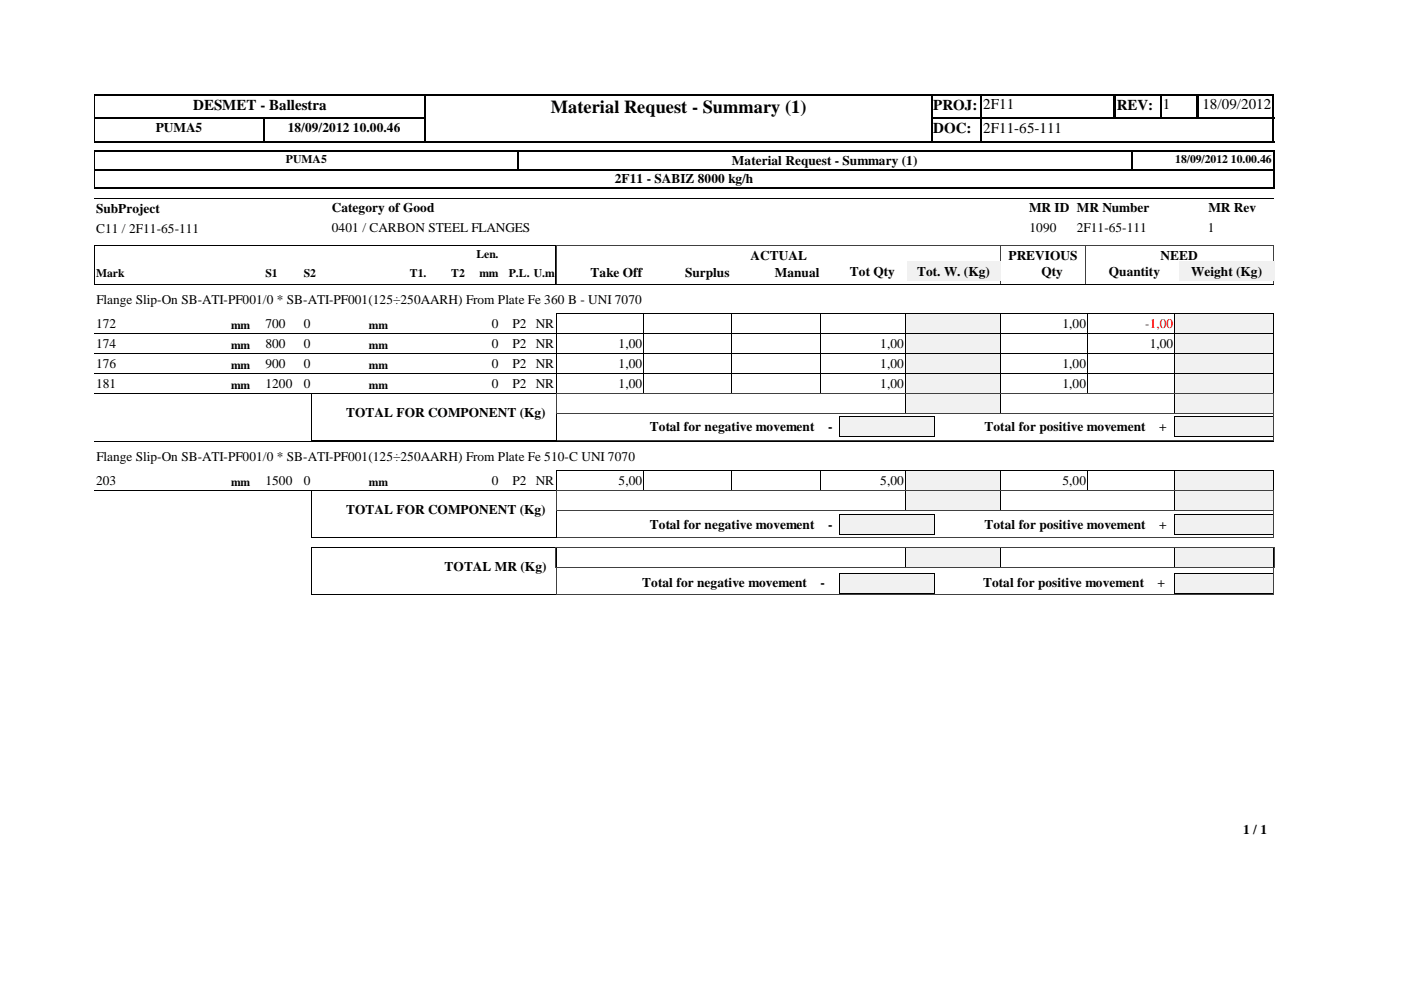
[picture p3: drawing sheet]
<svg xmlns="http://www.w3.org/2000/svg" width="297mm" height="210mm" viewBox="0 0 297 210" stroke-linecap="round" stroke-linejoin="round" font-family="sans-serif">
<defs><g id="words">
<text font-size="3.9" x="116.8" y="23.9">Material Request - Summary (1)</text>
<g font-size="3.2">
<text x="40.9" y="23.3">DESMET - Ballestra</text>
<text x="197.9" y="23.3">PROJ:</text>
<text x="208.4" y="23.2">2F11</text>
<text x="236.8" y="23.3">REV:</text>
<text x="246.5" y="23.2">1</text>
<text x="254.9" y="23.2">18/09/2012</text>
<text x="197.9" y="28.3">DOC:</text>
<text x="208.4" y="28.2">2F11-65-111</text>
</g>
<g font-size="2.8">
<text x="33" y="28">PUMA5</text>
<text x="61" y="28">18/09/2012 10.00.46</text>
<text x="155.2" y="34.9">Material Request - Summary (1)</text>
<text x="130.3" y="38.8">2F11 - SABIZ 8000 kg/h</text>
<text x="20.4" y="45.1">SubProject</text>
<text x="70.4" y="45">Category of Good</text>
<text x="218.2" y="45">MR ID MR Number</text>
<text x="256.2" y="45">MR Rev</text>
<text x="20.4" y="49.3">C11 / 2F11-65-111</text>
<text x="70.4" y="49.2">0401 / CARBON STEEL FLANGES</text>
<text x="218.3" y="49.2">1090</text>
<text x="228.3" y="49.2">2F11-65-111</text>
<text x="256.1" y="49.2">1</text>
<text x="125.2" y="58.7">Take Off</text>
<text x="145.2" y="58.7">Surplus</text>
<text x="159.1" y="55">ACTUAL</text>
<text x="164.3" y="58.7">Manual</text>
<text x="180.2" y="58.5">Tot Qty</text>
<text x="194.4" y="58.5">Tot. W. (Kg)</text>
<text x="213.8" y="55">PREVIOUS</text>
<text x="220.8" y="58.5">Qty</text>
<text x="235.1" y="58.5">Quantity</text>
<text x="246.1" y="55">NEED</text>
<text x="252.6" y="58.5">Weight (Kg)</text>
<text x="20.4" y="64.6">Flange Slip-On SB-ATI-PF001/0 * SB-ATI-PF001(125÷250AARH) From Plate Fe 360 B - UNI 7070</text>
<text x="20.4" y="69.5">172</text>
<text x="56.3" y="69.5">700</text>
<text x="64.4" y="69.5">0</text>
<text x="104.3" y="69.5">0</text>
<text x="108.7" y="69.5">P2 NR</text>
<text x="225.3" y="69.5">1,00</text>
<text x="20.4" y="73.7">174</text>
<text x="20.4" y="77.9">176</text>
<text x="56.3" y="73.7">800</text>
<text x="56.3" y="77.9">900</text>
<text x="64.4" y="73.7">0</text>
<text x="64.4" y="77.9">0</text>
<text x="104.3" y="73.7">0</text>
<text x="104.3" y="77.9">0</text>
<text x="108.7" y="73.7">P2 NR</text>
<text x="108.7" y="77.9">P2 NR</text>
<text x="131.1" y="73.7">1,00</text>
<text x="131.1" y="77.9">1,00</text>
<text x="186.6" y="73.7">1,00</text>
<text x="186.6" y="77.9">1,00</text>
<text x="225.3" y="77.9">1,00</text>
<text x="243.8" y="73.7">1,00</text>
<text x="20.4" y="82.2">181</text>
<text x="56.3" y="82.2">1200</text>
<text x="64.4" y="82.2">0</text>
<text x="104.3" y="82.2">0</text>
<text x="108.7" y="82.2">P2 NR</text>
<text x="131.1" y="82.2">1,00</text>
<text x="186.6" y="82.2">1,00</text>
<text x="225.3" y="82.2">1,00</text>
<text x="73.4" y="88.4">TOTAL FOR COMPONENT (Kg)</text>
<text x="137.7" y="91.5">Total for negative movement</text>
<text x="175.6" y="91.5">-</text>
<text x="208.7" y="91.5">Total for positive movement</text>
<text x="245.7" y="91.5">+</text>
<text x="20.4" y="97.8">Flange Slip-On SB-ATI-PF001/0 * SB-ATI-PF001(125÷250AARH) From Plate Fe 510-C UNI 7070</text>
<text x="20.4" y="102.7">203</text>
<text x="56.3" y="102.7">1500</text>
<text x="64.4" y="102.7">0</text>
<text x="104.3" y="102.7">0</text>
<text x="108.7" y="102.7">P2 NR</text>
<text x="131.1" y="102.7">5,00</text>
<text x="186.6" y="102.7">5,00</text>
<text x="225.3" y="102.7">5,00</text>
<text x="73.4" y="109">TOTAL FOR COMPONENT (Kg)</text>
<text x="137.7" y="112.1">Total for negative movement</text>
<text x="175.6" y="112.1">-</text>
<text x="208.7" y="112.1">Total for positive movement</text>
<text x="245.7" y="112.1">+</text>
<text x="94.3" y="121.1">TOTAL MR (Kg)</text>
<text x="136.2" y="124.5">Total for negative movement</text>
<text x="174" y="124.5">-</text>
<text x="208.4" y="124.5">Total for positive movement</text>
<text x="245.4" y="124.5">+</text>
<text x="263.6" y="176.9">1 / 1</text>
</g>
<text font-size="2.8" fill="#f00" x="242.8" y="69.5">-1,00</text>
<g font-size="2.5">
<text x="60.6" y="34.6">PUMA5</text>
<text x="249.2" y="34.6">18/09/2012 10.00.46</text>
<text x="20.4" y="58.7">Mark</text>
<text x="56.3" y="58.7">S1</text>
<text x="64.4" y="58.7">S2</text>
<text x="86.9" y="58.7">T1.</text>
<text x="95.7" y="58.7">T2</text>
<text x="101" y="54.7">Len.</text>
<text x="101.6" y="58.7">mm</text>
<text x="107.9" y="58.7">P.L. U.m</text>
<text x="49" y="69.7">mm</text>
<text x="78.2" y="69.7">mm</text>
<text x="49" y="74">mm</text>
<text x="78.2" y="74">mm</text>
<text x="49" y="78.2">mm</text>
<text x="49" y="82.4">mm</text>
<text x="78.2" y="78.2">mm</text>
<text x="78.2" y="82.4">mm</text>
<text x="49" y="103">mm</text>
<text x="78.2" y="103">mm</text>
</g>
</g></defs>
<path d="M90.2 20v5.2M197.4 20v10.2M208 20v10.2M236.3 20v5.2M246.1 20v5.2M253.8 20v5.2M254 20v5.2M270 20v10.2M20 25.1h70.3M20 25h70.3M55.9 24.9v5.3M197.2 25.1h73" fill="none" stroke="#000" stroke-width=".34"/>
<path d="M236.3 20v5.2M90.1 24.9v5.3" fill="none" stroke="#000" stroke-width=".38"/>
<path d="M20 30.1h70.3M20 20.1h70.3M197.2 30.1h10.9M197.2 20.1h73" fill="none" stroke="#000" stroke-width=".25"/>
<path d="M20.1 20v10.2" fill="none" stroke="#000" stroke-width=".21"/>
<path d="M207.8 30h62.4" fill="none" stroke="#000" stroke-width=".3"/>
<path d="M90.3 20.2h107.1v9.7h-107.1z" fill="#fff"/>
<path d="M20 35.9h250.3M20 39.9h250.3M90 20.1h107.7M270.1 31.9v4.2" fill="none" stroke="#000" stroke-width=".25"/>
<path d="M197.5 20v10.2M109.9 31.9v4.2" fill="none" stroke="#000" stroke-width=".34"/>
<path d="M20 32.1h250.3M90 30h107.7M270.1 35.9v4.1" fill="none" stroke="#000" stroke-width=".3"/>
<path d="M90.1 20v10.2M239.9 31.9v4.2" fill="none" stroke="#000" stroke-width=".38"/>
<path d="M20 36h250.3M20.1 31.9v8.1M20 42h250M20 52h97.9v8.3h-97.9z" fill="none" stroke="#000" stroke-width=".21"/>
<path d="M212.1 51.9v8.4M212.2 51.9v8.4M230.1 51.9v8.4M270 51.9v8.4M270 52h-152v8.3h152" fill="none" stroke="#404040" stroke-width=".21"/>
<path d="M99.6 56h6.4v3.7h-6.4z" fill="#fff"/>
<g fill="#f1f1f1">
<path d="M192.3 55.4h19.8v4.2h-19.8z"/>
<path d="M250 55.4h20.2v4.2h-20.2z"/>
</g>
<path d="M20 60.3h250M20 70.7h172.1M136.5 66.5v4.2M155 66.5v4.2M174.1 66.5v4.2M192 66.5v4.2M192.1 66.5h-74.1v4.2M212.1 66.5h37v4.2M212.1 70.7h37M212.1 66.5v4.2M230.6 66.5v4.2" fill="none" stroke="#000" stroke-width=".21"/>
<path d="M192.1 66.5h20v4.2h-20z" fill="#f1f1f1"/>
<path d="M192 70.7h20.1M192 70.7v-4.2h20.1v4.2" fill="none" stroke="#000" stroke-width=".21"/>
<path d="M249.1 66.5h20.9v4.2h-20.9z" fill="#f1f1f1"/>
<path d="M20 75h172.1M136.5 70.7v4.3M155 70.7v4.3M174.1 70.7v4.3M192 70.7v4.3M192.1 70.7h-74.1v4.3M212.1 70.7h57.9M212.1 70.7v4.3M230.6 70.7v4.3M249.1 66.5h20.9M249.1 66.5v8.5h-37M270 66.5v4.2" fill="none" stroke="#000" stroke-width=".21"/>
<path d="M192.1 70.7h20v4.2h-20z" fill="#f1f1f1"/>
<path d="M192 70.7h20.1v4.3h-20.1z" fill="none" stroke="#000" stroke-width=".21"/>
<path d="M249.1 70.7h20.9v4.2h-20.9z" fill="#f1f1f1"/>
<path d="M20 79.2h172.1M136.5 74.9v4.3M155 74.9v4.3M174.1 74.9v4.3M192 74.9v4.3M192.1 75h-74.1v4.2M212.1 75h57.9M212.1 74.9v4.3M230.6 74.9v4.3M249.1 70.7h20.9M249.1 70.7v8.5h-37M270 70.7v4.3" fill="none" stroke="#000" stroke-width=".21"/>
<path d="M192.1 74.9h20v4.3h-20z" fill="#f1f1f1"/>
<path d="M192 75h20.1v4.2h-20.1z" fill="none" stroke="#000" stroke-width=".21"/>
<path d="M249.1 74.9h20.9v4.3h-20.9z" fill="#f1f1f1"/>
<path d="M136.5 79.2v4.2M155 79.2v4.2M174.1 79.2v4.2M192 79.2v4.2M192.1 79.2h-74.1v4.2M212.1 79.2h57.9M212.1 79.2v4.2M230.6 79.2v4.2M249.1 75h20.9M249.1 74.9v8.5h-37M270 74.9v4.3M20 83.4h172.1" fill="none" stroke="#000" stroke-width=".21"/>
<path d="M192.1 79.2h20v4.2h-20z" fill="#f1f1f1"/>
<path d="M192 79.2h20.1v4.2h-20.1z" fill="none" stroke="#000" stroke-width=".21"/>
<path d="M249.1 79.2h20.9v4.2h-20.9z" fill="#f1f1f1"/>
<path d="M249.1 79.2h20.9M249.1 79.2v4.2M270 79.2v4.2M249.1 83.4h20.9" fill="none" stroke="#000" stroke-width=".21"/>
<path d="M192.1 83.4h20v4.2h-20z" fill="#f1f1f1"/>
<path d="M192 83.4h20.1M192 83.4v4.3h20.1v-4.3" fill="none" stroke="#000" stroke-width=".21"/>
<path d="M249.1 83.4h20.9v4.2h-20.9z" fill="#f1f1f1"/>
<path d="M249.1 83.4h20.9M249.1 87.7h20.9M249.1 83.4v4.3M270 83.4v4.3" fill="none" stroke="#000" stroke-width=".21"/>
<path d="M249.1 88.4h20.8v4.2h-20.8z" fill="#f1f1f1"/>
<path d="M249 88.4h21l-.1 4.3-20.9-.1z" fill="none" stroke="#000" stroke-width=".21"/>
<path d="M178 88.4h20v4.2h-20z" fill="#f1f1f1"/>
<g fill="none" stroke="#000" stroke-width=".21">
<path d="M20 93.5h250M66 83.4h52.1M66 93.4h52.1M66 83.4v10M118 83.4v10M136.5 99.7v4.3M155 99.7v4.3M174.1 99.7v4.3M177.9 88.4h20.2v4.3l-20.2-.1zM192 99.7v4.3M192.1 99.8h-74.1v4.2M212.1 99.8h37v4.2h-37"/>
<path d="M212.1 99.7v4.3M230.6 99.7v4.3M20 104h172.1"/>
</g>
<path d="M118 87.8v-4.3h152.1v4.3M118 87.7v5.8h152.1v-5.8h-152.1" fill="none" stroke="#404040" stroke-width=".21"/>
<path d="M192.1 99.7h20v4.3h-20z" fill="#f1f1f1"/>
<path d="M192 99.8h20.1v4.2h-20.1z" fill="none" stroke="#000" stroke-width=".21"/>
<path d="M249.1 99.7h20.9v4.3h-20.9z" fill="#f1f1f1"/>
<path d="M249.1 99.8h20.9M249.1 99.7v4.3M270 99.7v4.3M249.1 104h20.9" fill="none" stroke="#000" stroke-width=".21"/>
<path d="M192.1 104h20v4.2h-20z" fill="#f1f1f1"/>
<path d="M192 104h20.1v4.2h-20.1z" fill="none" stroke="#000" stroke-width=".21"/>
<path d="M249.1 104h20.9v4.2h-20.9z" fill="#f1f1f1"/>
<path d="M249.1 104h20.9M249.1 108.2h20.9M249.1 104v4.2M270 104v4.2" fill="none" stroke="#000" stroke-width=".21"/>
<path d="M249.1 109h20.8v4.2h-20.8z" fill="#f1f1f1"/>
<path d="M249 109h21l-.1 4.2h-20.9z" fill="none" stroke="#000" stroke-width=".21"/>
<path d="M178 109h20v4.2h-20z" fill="#f1f1f1"/>
<path d="M66 104h52.1l-.1 10-52-.1zM177.9 109h20.2v4.2h-20.2z" fill="none" stroke="#000" stroke-width=".21"/>
<path d="M118 104.1h152.1M118 104.1v4.2M118 108.3v5.8h152.1v-5.8h-152.1M270.1 104.1v4.2" fill="none" stroke="#404040" stroke-width=".21"/>
<path d="M192.1 116.1h20v4.2h-20z" fill="#f1f1f1"/>
<path d="M192 120.3h20.1M192 120.4v-4.3h20.1v4.3" fill="none" stroke="#000" stroke-width=".21"/>
<path d="M249.1 116.1h20.9v4.2h-20.9z" fill="#f1f1f1"/>
<path d="M249.1 116.1h20.9M249.1 116.1v4.3M270 116.1v4.3M249.1 120.3h20.9" fill="none" stroke="#000" stroke-width=".21"/>
<path d="M249.1 121.5h20.8v4.2h-20.8z" fill="#f1f1f1"/>
<path d="M249 121.5h21M249 125.8h21M249.1 121.5v4.3M269.9 121.5v4.3" fill="none" stroke="#000" stroke-width=".21"/>
<path d="M178 121.5h20v4.2h-20z" fill="#f1f1f1"/>
<path d="M66 116.1h52.1l-.1 10-52-.1zM177.9 121.5h20.2M177.9 125.8h20.2M177.9 121.5v4.3M198.1 121.5v4.3" fill="none" stroke="#000" stroke-width=".21"/>
<path d="M117.9 116.1h152.3M117.9 116.1v4.3M270.2 116.1v4.3M117.9 120.3h152.3M118 120.3v5.7l152.1 .1v-5.8" fill="none" stroke="#404040" stroke-width=".21"/>
<use href="#words"/>
</svg>
